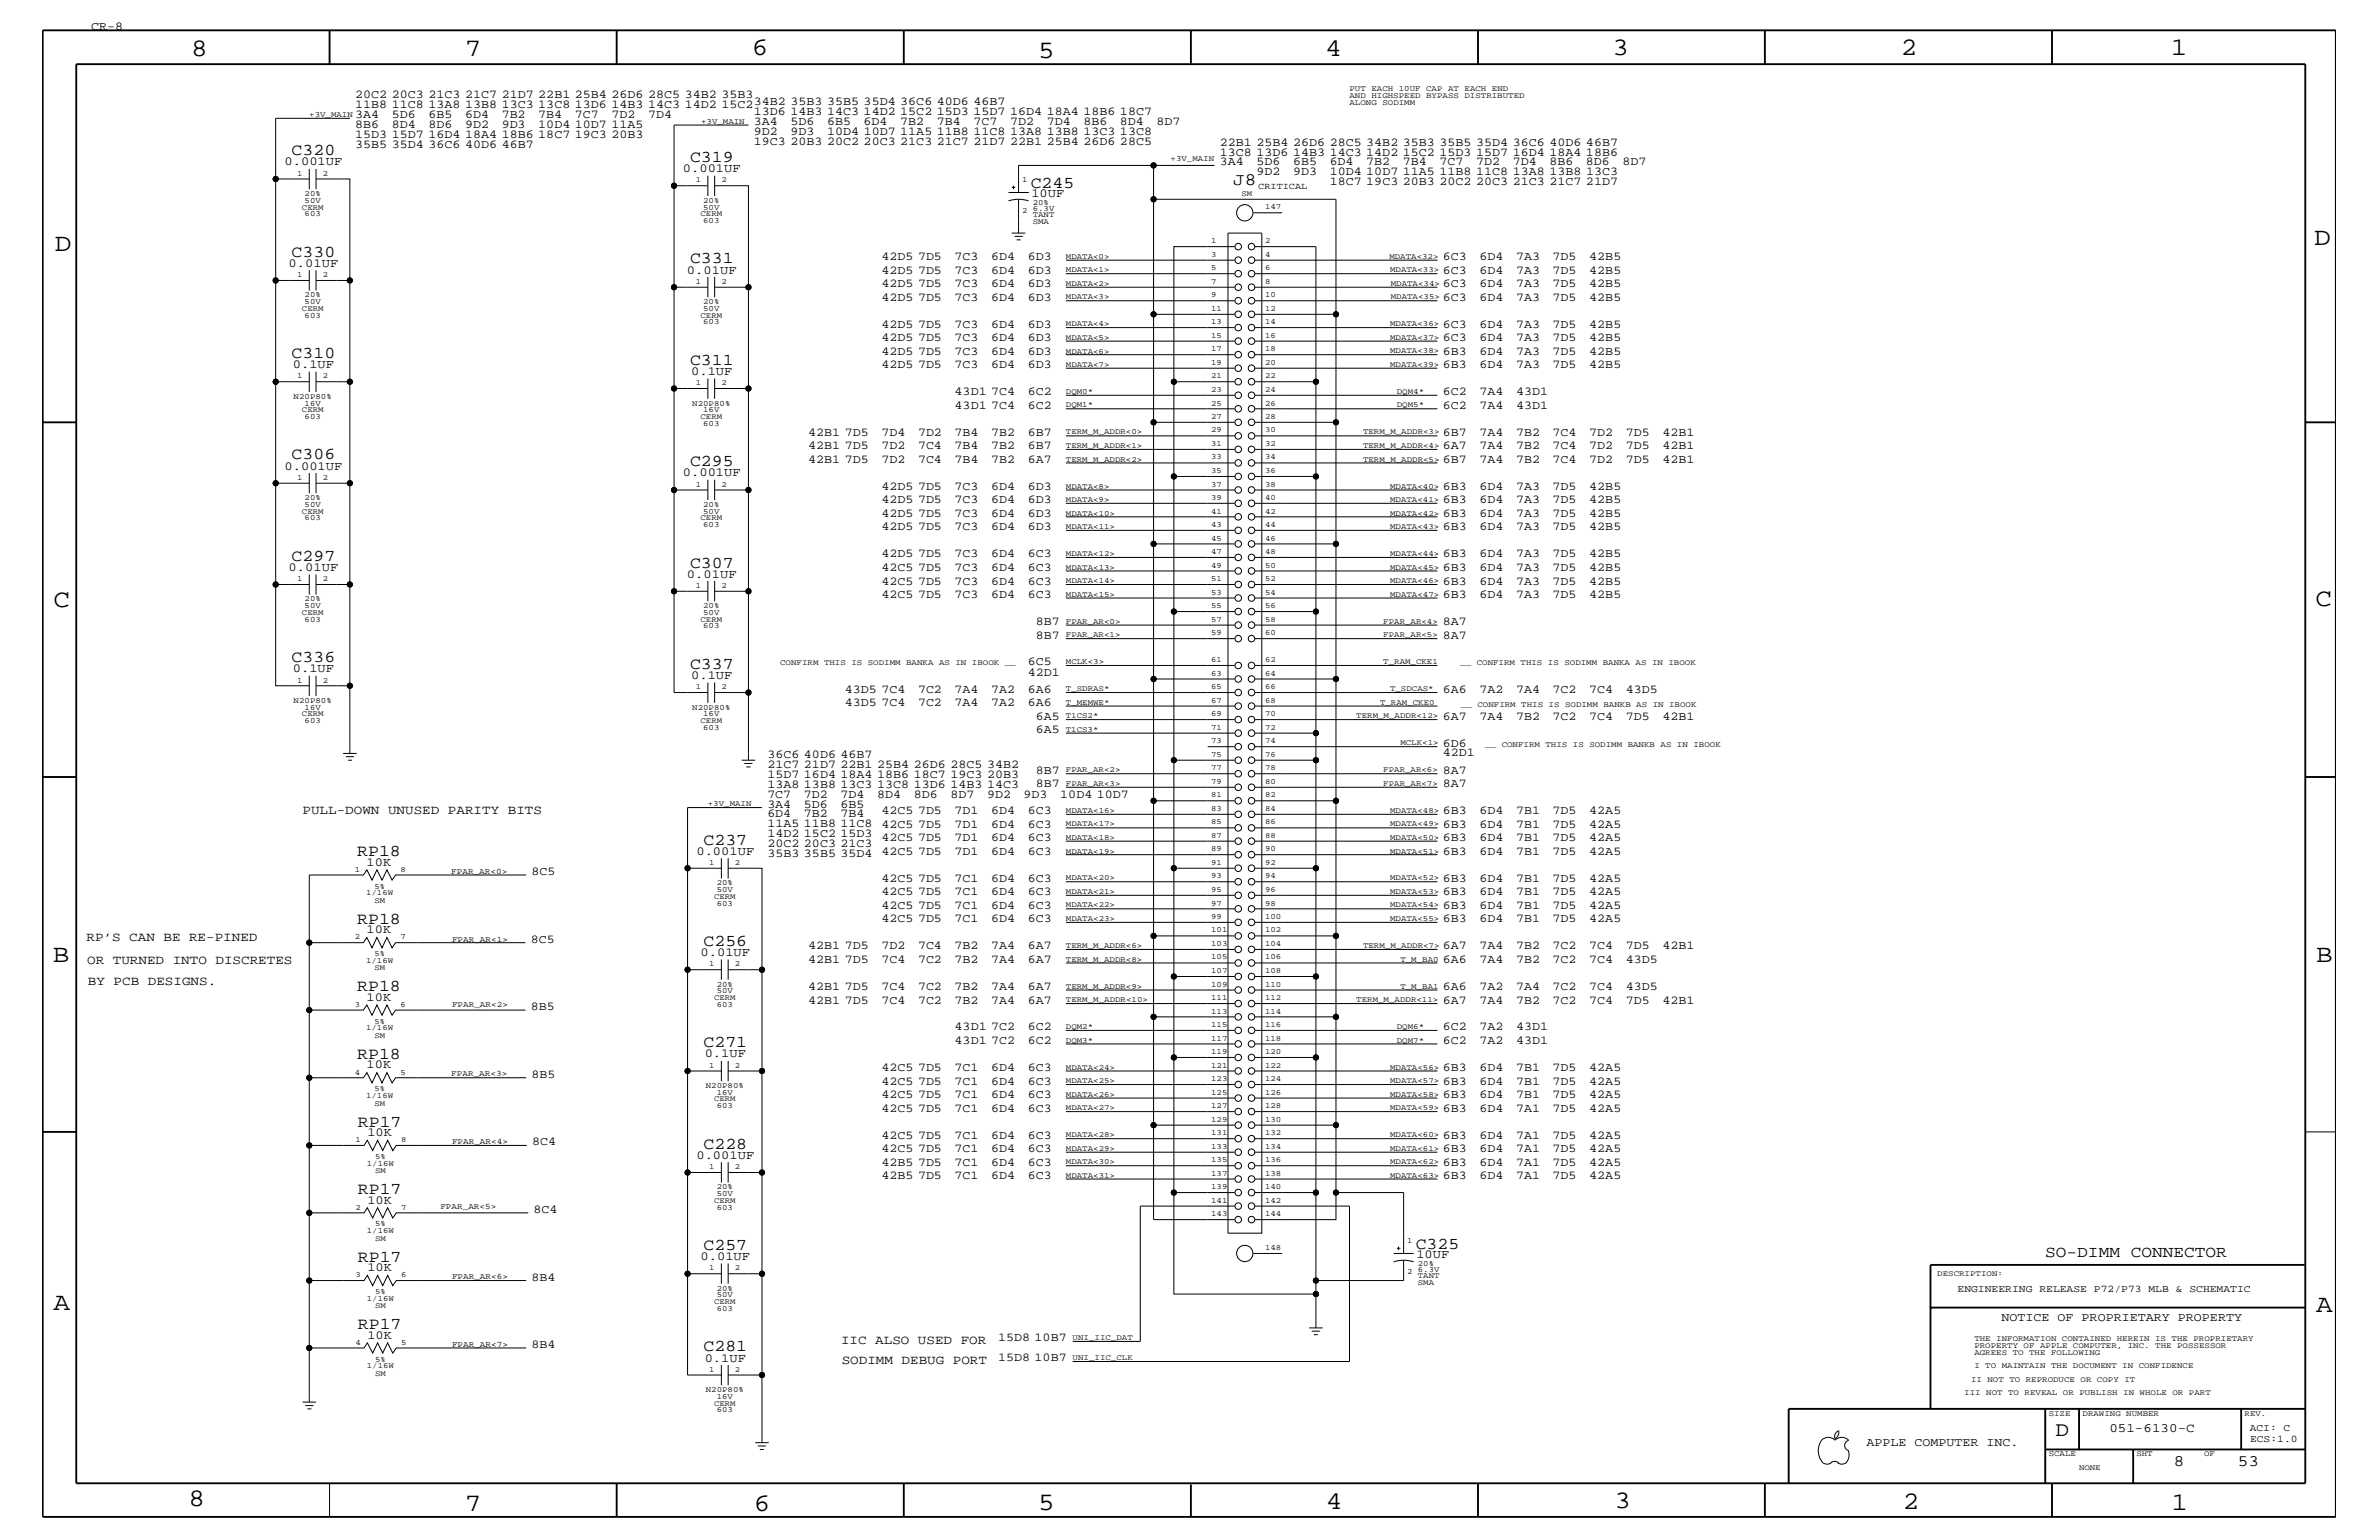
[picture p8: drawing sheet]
<svg xmlns="http://www.w3.org/2000/svg" width="432mm" height="279mm" viewBox="0 0 432 279" stroke-linecap="round" stroke-linejoin="round" font-family="sans-serif">
<defs><g id="words">
<g font-size="4.6">
<text x="34.7" y="10.2">8</text>
<text x="84.4" y="10.2">7</text>
<text x="136.4" y="10">6</text>
<text x="188.4" y="10.6">5</text>
<text x="240.5" y="10.2">4</text>
<text x="292.7" y="10">3</text>
<text x="345" y="9.9">2</text>
<text x="394" y="9.9">1</text>
<text x="9.9" y="45.6">D</text>
<text x="420" y="44.5">D</text>
<text x="9.7" y="110.2">C</text>
<text x="420.3" y="110">C</text>
<text x="9.6" y="174.6">B</text>
<text x="420.4" y="174.5">B</text>
<text x="9.7" y="237.7">A</text>
<text x="420.4" y="238.1">A</text>
<text x="34.2" y="273.3">8</text>
<text x="84.4" y="274.1">7</text>
<text x="136.8" y="274.1">6</text>
<text x="188.4" y="273.9">5</text>
<text x="240.7" y="273.8">4</text>
<text x="293" y="273.6">3</text>
<text x="345.4" y="273.8">2</text>
<text x="394.2" y="274">1</text>
</g>
<text font-size="3.8" x="373.1" y="260.5">D</text>
<text font-size="3.2" x="223.8" y="33.6">J8</text>
<g font-size="3">
<text x="52.9" y="28.2">C320</text>
<text x="125.2" y="29.4">C319</text>
<text x="187.1" y="34.1">C245</text>
<text x="52.9" y="46.6">C330</text>
<text x="125.2" y="47.8">C331</text>
<text x="52.9" y="65">C310</text>
<text x="125.2" y="66.2">C311</text>
<text x="52.9" y="83.4">C306</text>
<text x="125.2" y="84.6">C295</text>
<text x="52.9" y="101.8">C297</text>
<text x="125.2" y="103">C307</text>
<text x="52.9" y="120.1">C336</text>
<text x="125.2" y="121.4">C337</text>
<text x="64.8" y="155.3">RP18</text>
<text x="127.7" y="153.2">C237</text>
<text x="64.8" y="167.6">RP18</text>
<text x="127.7" y="171.6">C256</text>
<text x="64.8" y="179.8">RP18</text>
<text x="127.7" y="190">C271</text>
<text x="64.8" y="192.1">RP18</text>
<text x="65" y="204.4">RP17</text>
<text x="127.7" y="208.4">C228</text>
<text x="65" y="216.6">RP17</text>
<text x="127.7" y="226.8">C257</text>
<text x="257" y="226.6">C325</text>
<text x="65" y="228.9">RP17</text>
<text x="65" y="241.1">RP17</text>
<text x="127.7" y="245.2">C281</text>
</g>
<g font-size="2.9">
<text x="371.2" y="228">SO-DIMM CONNECTOR</text>
<text x="394.5" y="266">8</text>
<text x="406.2" y="266">53</text>
</g>
<g font-size="2.3">
<text x="54.9" y="147.7">PULL-DOWN UNUSED PARITY BITS</text>
<text x="15.7" y="170.8">RP’S CAN BE RE-PINED</text>
<text x="15.8" y="174.8">OR TURNED INTO DISCRETES</text>
<text x="16" y="178.7">BY PCB DESIGNS.</text>
<text x="152.7" y="243.8">IIC ALSO USED FOR</text>
<text x="152.8" y="247.4">SODIMM DEBUG PORT</text>
<text x="382.9" y="259.9">051-6130-C</text>
</g>
<g font-size="2.2">
<text x="16.6" y="5.5">CR-8</text>
<text x="64.5" y="17.9">20C2 20C3 21C3 21C7 21D7 22B1 25B4 26D6 28C5 34B2 35B3</text>
<text x="64.5" y="21.5">3A4</text>
<text x="64.5" y="23.2">8B6</text>
<text x="64.5" y="19.6">11B8 11C8 13A8 13B8 13C3 13C8 13D6 14B3 14C3 14D2 15C234B2 35B3 35B5 35D4 36C6 40D6 46B7</text>
<text x="71.1" y="21.5">5D6</text>
<text x="71.1" y="23.2">8D4</text>
<text x="77.8" y="21.5">6B5</text>
<text x="77.8" y="23.2">8D6</text>
<text x="84.4" y="21.5">6D4</text>
<text x="84.4" y="23.2">9D2</text>
<text x="91.1" y="21.5">7B2</text>
<text x="91.1" y="23.2">9D3</text>
<text x="97.7" y="21.5">7B4</text>
<text x="97.7" y="23.2">10D4 10D7 11A5</text>
<text x="104.4" y="21.5">7C7</text>
<text x="111" y="21.5">7D2</text>
<text x="117.6" y="21.5">7D4</text>
<text x="136.8" y="20.9">13D6 14B3 14C3 14D2 15C2 15D3 15D7 16D4 18A4 18B6 18C7</text>
<text x="136.8" y="22.7">3A4</text>
<text x="143.5" y="22.7">5D6</text>
<text x="150.1" y="22.7">6B5</text>
<text x="156.8" y="22.7">6D4</text>
<text x="163.4" y="22.7">7B2</text>
<text x="170.1" y="22.7">7B4</text>
<text x="176.7" y="22.7">7C7</text>
<text x="183.3" y="22.7">7D2</text>
<text x="190" y="22.7">7D4</text>
<text x="196.6" y="22.7">8B6</text>
<text x="203.3" y="22.7">8D4</text>
<text x="209.9" y="22.7">8D7</text>
<text x="64.5" y="25">15D3 15D7 16D4 18A4 18B6 18C7 19C3 20B3</text>
<text x="64.5" y="26.8">35B5 35D4 36C6 40D6 46B7</text>
<text x="136.8" y="26.2">19C3 20B3 20C2 20C3 21C3 21C7 21D7 22B1 25B4 26D6 28C5</text>
<text x="136.8" y="24.5">9D2</text>
<text x="143.5" y="24.5">9D3</text>
<text x="150.1" y="24.5">10D4 10D7 11A5 11B8 11C8 13A8 13B8 13C3 13C8</text>
<text x="221.4" y="28.2">13C8 13D6 14B3 14C3 14D2 15C2 15D3 15D7 16D4 18A4 18B6</text>
<text x="221.4" y="26.5">22B1 25B4 26D6 28C5 34B2 35B3 35B5 35D4 36C6 40D6 46B7</text>
<text x="51.6" y="30">0.001UF</text>
<text x="124" y="31.2">0.001UF</text>
<text x="187.2" y="35.8">10UF</text>
<text x="221.4" y="30">3A4</text>
<text x="228" y="30">5D6</text>
<text x="228" y="31.8">9D2</text>
<text x="234.7" y="30">6B5</text>
<text x="234.7" y="31.8">9D3</text>
<text x="241.3" y="30">6D4</text>
<text x="241.3" y="31.8">10D4 10D7 11A5 11B8 11C8 13A8 13B8 13C3</text>
<text x="241.3" y="33.6">18C7 19C3 20B3 20C2 20C3 21C3 21C7 21D7</text>
<text x="248" y="30">7B2</text>
<text x="254.6" y="30">7B4</text>
<text x="261.3" y="30">7C7</text>
<text x="267.9" y="30">7D2</text>
<text x="274.6" y="30">7D4</text>
<text x="281.2" y="30">8B6</text>
<text x="287.9" y="30">8D6</text>
<text x="294.5" y="30">8D7</text>
<text x="160" y="47.2">42D5 7D5</text>
<text x="173.3" y="47.2">7C3</text>
<text x="179.9" y="47.2">6D4</text>
<text x="186.6" y="47.2">6D3</text>
<text x="261.9" y="47.2">6C3</text>
<text x="268.5" y="47.2">6D4</text>
<text x="275.2" y="47.2">7A3</text>
<text x="281.8" y="47.2">7D5</text>
<text x="288.5" y="47.2">42B5</text>
<text x="52.4" y="48.4">0.01UF</text>
<text x="124.7" y="49.7">0.01UF</text>
<text x="160" y="49.7">42D5 7D5</text>
<text x="160" y="52.1">42D5 7D5</text>
<text x="173.3" y="49.7">7C3</text>
<text x="173.3" y="52.1">7C3</text>
<text x="179.9" y="49.7">6D4</text>
<text x="179.9" y="52.1">6D4</text>
<text x="186.6" y="49.7">6D3</text>
<text x="186.6" y="52.1">6D3</text>
<text x="261.9" y="49.7">6C3</text>
<text x="261.9" y="52.1">6C3</text>
<text x="268.5" y="49.7">6D4</text>
<text x="268.5" y="52.1">6D4</text>
<text x="275.2" y="49.7">7A3</text>
<text x="275.2" y="52.1">7A3</text>
<text x="281.8" y="49.7">7D5</text>
<text x="281.8" y="52.1">7D5</text>
<text x="288.5" y="49.7">42B5</text>
<text x="288.5" y="52.1">42B5</text>
<text x="160" y="59.4">42D5 7D5</text>
<text x="160" y="54.6">42D5 7D5</text>
<text x="173.3" y="59.4">7C3</text>
<text x="173.3" y="54.6">7C3</text>
<text x="179.9" y="59.4">6D4</text>
<text x="179.9" y="54.6">6D4</text>
<text x="186.6" y="59.4">6D3</text>
<text x="186.6" y="54.6">6D3</text>
<text x="261.9" y="59.4">6C3</text>
<text x="261.9" y="54.6">6C3</text>
<text x="268.5" y="59.4">6D4</text>
<text x="268.5" y="54.6">6D4</text>
<text x="275.2" y="59.4">7A3</text>
<text x="275.2" y="54.6">7A3</text>
<text x="281.8" y="59.4">7D5</text>
<text x="281.8" y="54.6">7D5</text>
<text x="288.5" y="59.4">42B5</text>
<text x="288.5" y="54.6">42B5</text>
<text x="160" y="61.9">42D5 7D5</text>
<text x="160" y="64.3">42D5 7D5</text>
<text x="173.3" y="61.9">7C3</text>
<text x="173.3" y="64.3">7C3</text>
<text x="179.9" y="61.9">6D4</text>
<text x="179.9" y="64.3">6D4</text>
<text x="186.6" y="61.9">6D3</text>
<text x="186.6" y="64.3">6D3</text>
<text x="261.9" y="61.9">6C3</text>
<text x="261.9" y="64.3">6B3</text>
<text x="268.5" y="61.9">6D4</text>
<text x="268.5" y="64.3">6D4</text>
<text x="275.2" y="61.9">7A3</text>
<text x="275.2" y="64.3">7A3</text>
<text x="281.8" y="61.9">7D5</text>
<text x="281.8" y="64.3">7D5</text>
<text x="288.5" y="61.9">42B5</text>
<text x="288.5" y="64.3">42B5</text>
<text x="53.1" y="66.8">0.1UF</text>
<text x="125.5" y="68">0.1UF</text>
<text x="160" y="66.8">42D5 7D5</text>
<text x="173.3" y="71.7">43D1 7C4</text>
<text x="173.3" y="66.8">7C3</text>
<text x="179.9" y="66.8">6D4</text>
<text x="186.6" y="66.8">6D3</text>
<text x="186.6" y="71.7">6C2</text>
<text x="261.9" y="66.8">6B3</text>
<text x="261.9" y="71.7">6C2</text>
<text x="268.5" y="66.8">6D4</text>
<text x="268.5" y="71.7">7A4</text>
<text x="275.2" y="66.8">7A3</text>
<text x="275.2" y="71.7">43D1</text>
<text x="281.8" y="66.8">7D5</text>
<text x="288.5" y="66.8">42B5</text>
<text x="173.3" y="74.2">43D1 7C4</text>
<text x="186.6" y="74.2">6C2</text>
<text x="261.9" y="74.2">6C2</text>
<text x="268.5" y="74.2">7A4</text>
<text x="275.2" y="74.2">43D1</text>
<text x="146.7" y="79.1">42B1 7D5</text>
<text x="146.7" y="81.5">42B1 7D5</text>
<text x="146.7" y="84">42B1 7D5</text>
<text x="160" y="79.1">7D4</text>
<text x="160" y="81.5">7D2</text>
<text x="160" y="84">7D2</text>
<text x="166.6" y="79.1">7D2</text>
<text x="166.6" y="81.5">7C4</text>
<text x="166.6" y="84">7C4</text>
<text x="173.3" y="79.1">7B4</text>
<text x="173.3" y="81.5">7B4</text>
<text x="173.3" y="84">7B4</text>
<text x="179.9" y="79.1">7B2</text>
<text x="179.9" y="81.5">7B2</text>
<text x="179.9" y="84">7B2</text>
<text x="186.6" y="79.1">6B7</text>
<text x="186.6" y="81.5">6B7</text>
<text x="186.6" y="84">6A7</text>
<text x="261.9" y="79.1">6B7</text>
<text x="261.9" y="81.5">6A7</text>
<text x="261.9" y="84">6B7</text>
<text x="268.5" y="79.1">7A4</text>
<text x="268.5" y="81.5">7A4</text>
<text x="268.5" y="84">7A4</text>
<text x="275.2" y="79.1">7B2</text>
<text x="275.2" y="81.5">7B2</text>
<text x="275.2" y="84">7B2</text>
<text x="281.8" y="79.1">7C4</text>
<text x="281.8" y="81.5">7C4</text>
<text x="281.8" y="84">7C4</text>
<text x="288.5" y="79.1">7D2</text>
<text x="288.5" y="81.5">7D2</text>
<text x="288.5" y="84">7D2</text>
<text x="295.1" y="79.1">7D5</text>
<text x="295.1" y="81.5">7D5</text>
<text x="295.1" y="84">7D5</text>
<text x="301.8" y="79.1">42B1</text>
<text x="301.8" y="81.5">42B1</text>
<text x="301.8" y="84">42B1</text>
<text x="51.6" y="85.2">0.001UF</text>
<text x="124" y="86.4">0.001UF</text>
<text x="160" y="88.9">42D5 7D5</text>
<text x="173.3" y="88.9">7C3</text>
<text x="179.9" y="88.9">6D4</text>
<text x="186.6" y="88.9">6D3</text>
<text x="261.9" y="88.9">6B3</text>
<text x="268.5" y="88.9">6D4</text>
<text x="275.2" y="88.9">7A3</text>
<text x="281.8" y="88.9">7D5</text>
<text x="288.5" y="88.9">42B5</text>
<text x="160" y="91.3">42D5 7D5</text>
<text x="160" y="93.8">42D5 7D5</text>
<text x="173.3" y="91.3">7C3</text>
<text x="173.3" y="93.8">7C3</text>
<text x="179.9" y="91.3">6D4</text>
<text x="179.9" y="93.8">6D4</text>
<text x="186.6" y="91.3">6D3</text>
<text x="186.6" y="93.8">6D3</text>
<text x="261.9" y="91.3">6B3</text>
<text x="261.9" y="93.8">6B3</text>
<text x="268.5" y="91.3">6D4</text>
<text x="268.5" y="93.8">6D4</text>
<text x="275.2" y="91.3">7A3</text>
<text x="275.2" y="93.8">7A3</text>
<text x="281.8" y="91.3">7D5</text>
<text x="281.8" y="93.8">7D5</text>
<text x="288.5" y="91.3">42B5</text>
<text x="288.5" y="93.8">42B5</text>
<text x="160" y="96.2">42D5 7D5</text>
<text x="160" y="101.1">42D5 7D5</text>
<text x="173.3" y="96.2">7C3</text>
<text x="173.3" y="101.1">7C3</text>
<text x="179.9" y="96.2">6D4</text>
<text x="179.9" y="101.1">6D4</text>
<text x="186.6" y="96.2">6D3</text>
<text x="186.6" y="101.1">6C3</text>
<text x="261.9" y="96.2">6B3</text>
<text x="261.9" y="101.1">6B3</text>
<text x="268.5" y="96.2">6D4</text>
<text x="268.5" y="101.1">6D4</text>
<text x="275.2" y="96.2">7A3</text>
<text x="275.2" y="101.1">7A3</text>
<text x="281.8" y="96.2">7D5</text>
<text x="281.8" y="101.1">7D5</text>
<text x="288.5" y="96.2">42B5</text>
<text x="288.5" y="101.1">42B5</text>
<text x="52.4" y="103.6">0.01UF</text>
<text x="124.7" y="104.8">0.01UF</text>
<text x="160" y="106">42C5 7D5</text>
<text x="160" y="103.6">42C5 7D5</text>
<text x="173.3" y="106">7C3</text>
<text x="173.3" y="103.6">7C3</text>
<text x="179.9" y="106">6D4</text>
<text x="179.9" y="103.6">6D4</text>
<text x="186.6" y="106">6C3</text>
<text x="186.6" y="103.6">6C3</text>
<text x="261.9" y="103.6">6B3</text>
<text x="261.9" y="106">6B3</text>
<text x="268.5" y="103.6">6D4</text>
<text x="268.5" y="106">6D4</text>
<text x="275.2" y="103.6">7A3</text>
<text x="275.2" y="106">7A3</text>
<text x="281.8" y="103.6">7D5</text>
<text x="281.8" y="106">7D5</text>
<text x="288.5" y="103.6">42B5</text>
<text x="288.5" y="106">42B5</text>
<text x="160" y="108.5">42C5 7D5</text>
<text x="173.3" y="108.5">7C3</text>
<text x="179.9" y="108.5">6D4</text>
<text x="186.6" y="108.5">6C3</text>
<text x="188" y="113.4">8B7</text>
<text x="261.9" y="108.5">6B3</text>
<text x="261.9" y="113.4">8A7</text>
<text x="268.5" y="108.5">6D4</text>
<text x="275.2" y="108.5">7A3</text>
<text x="281.8" y="108.5">7D5</text>
<text x="288.5" y="108.5">42B5</text>
<text x="188" y="115.9">8B7</text>
<text x="261.9" y="115.9">8A7</text>
<text x="53.1" y="122">0.1UF</text>
<text x="125.5" y="123.2">0.1UF</text>
<text x="153.3" y="125.6">43D5 7C4</text>
<text x="166.6" y="125.6">7C2</text>
<text x="173.3" y="125.6">7A4</text>
<text x="179.9" y="125.6">7A2</text>
<text x="186.6" y="120.7">6C5</text>
<text x="186.6" y="122.6">42D1</text>
<text x="186.6" y="125.6">6A6</text>
<text x="261.9" y="125.6">6A6</text>
<text x="268.5" y="125.6">7A2</text>
<text x="275.2" y="125.6">7A4</text>
<text x="281.8" y="125.6">7C2</text>
<text x="288.5" y="125.6">7C4</text>
<text x="295.1" y="125.6">43D5</text>
<text x="153.3" y="128.1">43D5 7C4</text>
<text x="166.6" y="128.1">7C2</text>
<text x="173.3" y="128.1">7A4</text>
<text x="179.9" y="128.1">7A2</text>
<text x="186.6" y="128.1">6A6</text>
<text x="188" y="130.6">6A5</text>
<text x="261.9" y="130.6">6A7</text>
<text x="268.5" y="130.6">7A4</text>
<text x="275.2" y="130.6">7B2</text>
<text x="281.8" y="130.6">7C2</text>
<text x="288.5" y="130.6">7C4</text>
<text x="295.1" y="130.6">7D5</text>
<text x="301.8" y="130.6">42B1</text>
<text x="139.3" y="137.5">36C6 40D6 46B7</text>
<text x="188" y="133">6A5</text>
<text x="261.9" y="135.5">6D6</text>
<text x="261.9" y="137.2">42D1</text>
<text x="139.3" y="142.9">13A8 13B8 13C3 13C8 13D6 14B3 14C3</text>
<text x="139.3" y="141.1">15D7 16D4 18A4 18B6 18C7 19C3 20B3</text>
<text x="139.3" y="139.4">21C7 21D7 22B1 25B4 26D6 28C5 34B2</text>
<text x="188" y="140.4">8B7</text>
<text x="188" y="142.8">8B7</text>
<text x="261.9" y="140.4">8A7</text>
<text x="261.9" y="142.8">8A7</text>
<text x="139.3" y="146.5">3A4</text>
<text x="139.3" y="148.3">6D4</text>
<text x="139.3" y="144.7">7C7</text>
<text x="145.9" y="146.5">5D6</text>
<text x="145.9" y="148.3">7B2</text>
<text x="145.9" y="144.7">7D2</text>
<text x="152.6" y="146.5">6B5</text>
<text x="152.6" y="148.3">7B4</text>
<text x="152.6" y="144.7">7D4</text>
<text x="159.2" y="144.7">8D4</text>
<text x="160" y="147.7">42C5 7D5</text>
<text x="165.9" y="144.7">8D6</text>
<text x="172.5" y="144.7">8D7</text>
<text x="173.3" y="147.7">7D1</text>
<text x="179.2" y="144.7">9D2</text>
<text x="179.9" y="147.7">6D4</text>
<text x="185.8" y="144.7">9D3</text>
<text x="186.6" y="147.7">6C3</text>
<text x="192.4" y="144.7">10D4 10D7</text>
<text x="261.9" y="147.7">6B3</text>
<text x="268.5" y="147.7">6D4</text>
<text x="275.2" y="147.7">7B1</text>
<text x="281.8" y="147.7">7D5</text>
<text x="288.5" y="147.7">42A5</text>
<text x="126.4" y="155.1">0.001UF</text>
<text x="139.3" y="150.1">11A5 11B8 11C8</text>
<text x="139.3" y="151.8">14D2 15C2 15D3</text>
<text x="139.3" y="153.7">20C2 20C3 21C3</text>
<text x="139.3" y="155.4">35B3 35B5 35D4</text>
<text x="160" y="150.2">42C5 7D5</text>
<text x="160" y="152.6">42C5 7D5</text>
<text x="160" y="155.1">42C5 7D5</text>
<text x="173.3" y="150.2">7D1</text>
<text x="173.3" y="152.6">7D1</text>
<text x="173.3" y="155.1">7D1</text>
<text x="179.9" y="150.2">6D4</text>
<text x="179.9" y="152.6">6D4</text>
<text x="179.9" y="155.1">6D4</text>
<text x="186.6" y="150.2">6C3</text>
<text x="186.6" y="152.6">6C3</text>
<text x="186.6" y="155.1">6C3</text>
<text x="261.9" y="150.2">6B3</text>
<text x="261.9" y="152.6">6B3</text>
<text x="261.9" y="155.1">6B3</text>
<text x="268.5" y="150.2">6D4</text>
<text x="268.5" y="152.6">6D4</text>
<text x="268.5" y="155.1">6D4</text>
<text x="275.2" y="150.2">7B1</text>
<text x="275.2" y="152.6">7B1</text>
<text x="275.2" y="155.1">7B1</text>
<text x="281.8" y="150.2">7D5</text>
<text x="281.8" y="152.6">7D5</text>
<text x="281.8" y="155.1">7D5</text>
<text x="288.5" y="150.2">42A5</text>
<text x="288.5" y="152.6">42A5</text>
<text x="288.5" y="155.1">42A5</text>
<text x="66.5" y="157.1">10K</text>
<text x="96.5" y="158.7">8C5</text>
<text x="160" y="160">42C5 7D5</text>
<text x="173.3" y="160">7C1</text>
<text x="179.9" y="160">6D4</text>
<text x="186.6" y="160">6C3</text>
<text x="261.9" y="160">6B3</text>
<text x="268.5" y="160">6D4</text>
<text x="275.2" y="160">7B1</text>
<text x="281.8" y="160">7D5</text>
<text x="288.5" y="160">42A5</text>
<text x="160" y="162.4">42C5 7D5</text>
<text x="160" y="164.9">42C5 7D5</text>
<text x="160" y="167.3">42C5 7D5</text>
<text x="173.3" y="162.4">7C1</text>
<text x="173.3" y="164.9">7C1</text>
<text x="173.3" y="167.3">7C1</text>
<text x="179.9" y="162.4">6D4</text>
<text x="179.9" y="164.9">6D4</text>
<text x="179.9" y="167.3">6D4</text>
<text x="186.6" y="162.4">6C3</text>
<text x="186.6" y="164.9">6C3</text>
<text x="186.6" y="167.3">6C3</text>
<text x="261.9" y="162.4">6B3</text>
<text x="261.9" y="164.9">6B3</text>
<text x="261.9" y="167.3">6B3</text>
<text x="268.5" y="162.4">6D4</text>
<text x="268.5" y="164.9">6D4</text>
<text x="268.5" y="167.3">6D4</text>
<text x="275.2" y="162.4">7B1</text>
<text x="275.2" y="164.9">7B1</text>
<text x="275.2" y="167.3">7B1</text>
<text x="281.8" y="162.4">7D5</text>
<text x="281.8" y="164.9">7D5</text>
<text x="281.8" y="167.3">7D5</text>
<text x="288.5" y="162.4">42A5</text>
<text x="288.5" y="164.9">42A5</text>
<text x="288.5" y="167.3">42A5</text>
<text x="66.5" y="169.3">10K</text>
<text x="96.4" y="171">8C5</text>
<text x="127.1" y="173.5">0.01UF</text>
<text x="146.7" y="172.3">42B1 7D5</text>
<text x="160" y="172.3">7D2</text>
<text x="166.6" y="172.3">7C4</text>
<text x="173.3" y="172.3">7B2</text>
<text x="179.9" y="172.3">7A4</text>
<text x="186.6" y="172.3">6A7</text>
<text x="261.9" y="172.3">6A7</text>
<text x="268.5" y="172.3">7A4</text>
<text x="275.2" y="172.3">7B2</text>
<text x="281.8" y="172.3">7C2</text>
<text x="288.5" y="172.3">7C4</text>
<text x="295.1" y="172.3">7D5</text>
<text x="301.8" y="172.3">42B1</text>
<text x="146.7" y="174.7">42B1 7D5</text>
<text x="146.7" y="179.6">42B1 7D5</text>
<text x="160" y="174.7">7C4</text>
<text x="160" y="179.6">7C4</text>
<text x="166.6" y="174.7">7C2</text>
<text x="166.6" y="179.6">7C2</text>
<text x="173.3" y="174.7">7B2</text>
<text x="173.3" y="179.6">7B2</text>
<text x="179.9" y="174.7">7A4</text>
<text x="179.9" y="179.6">7A4</text>
<text x="186.6" y="174.7">6A7</text>
<text x="186.6" y="179.6">6A7</text>
<text x="261.9" y="174.7">6A6</text>
<text x="261.9" y="179.6">6A6</text>
<text x="268.5" y="174.7">7A4</text>
<text x="268.5" y="179.6">7A2</text>
<text x="275.2" y="174.7">7B2</text>
<text x="275.2" y="179.6">7A4</text>
<text x="281.8" y="174.7">7C2</text>
<text x="281.8" y="179.6">7C2</text>
<text x="288.5" y="174.7">7C4</text>
<text x="288.5" y="179.6">7C4</text>
<text x="295.1" y="174.7">43D5</text>
<text x="295.1" y="179.6">43D5</text>
<text x="66.5" y="181.6">10K</text>
<text x="96.4" y="183.3">8B5</text>
<text x="146.7" y="182.1">42B1 7D5</text>
<text x="160" y="182.1">7C4</text>
<text x="166.6" y="182.1">7C2</text>
<text x="173.3" y="182.1">7B2</text>
<text x="179.9" y="182.1">7A4</text>
<text x="186.6" y="182.1">6A7</text>
<text x="261.9" y="182.1">6A7</text>
<text x="268.5" y="182.1">7A4</text>
<text x="275.2" y="182.1">7B2</text>
<text x="281.8" y="182.1">7C2</text>
<text x="288.5" y="182.1">7C4</text>
<text x="295.1" y="182.1">7D5</text>
<text x="301.8" y="182.1">42B1</text>
<text x="127.9" y="191.9">0.1UF</text>
<text x="173.3" y="186.9">43D1 7C2</text>
<text x="173.3" y="189.4">43D1 7C2</text>
<text x="186.6" y="186.9">6C2</text>
<text x="186.6" y="189.4">6C2</text>
<text x="261.9" y="186.9">6C2</text>
<text x="261.9" y="189.4">6C2</text>
<text x="268.5" y="186.9">7A2</text>
<text x="268.5" y="189.4">7A2</text>
<text x="275.2" y="186.9">43D1</text>
<text x="275.2" y="189.4">43D1</text>
<text x="66.5" y="193.8">10K</text>
<text x="96.5" y="195.5">8B5</text>
<text x="160" y="196.8">42C5 7D5</text>
<text x="160" y="194.3">42C5 7D5</text>
<text x="173.3" y="196.8">7C1</text>
<text x="173.3" y="194.3">7C1</text>
<text x="179.9" y="196.8">6D4</text>
<text x="179.9" y="194.3">6D4</text>
<text x="186.6" y="196.8">6C3</text>
<text x="186.6" y="194.3">6C3</text>
<text x="261.9" y="194.3">6B3</text>
<text x="261.9" y="196.8">6B3</text>
<text x="268.5" y="194.3">6D4</text>
<text x="268.5" y="196.8">6D4</text>
<text x="275.2" y="194.3">7B1</text>
<text x="275.2" y="196.8">7B1</text>
<text x="281.8" y="194.3">7D5</text>
<text x="281.8" y="196.8">7D5</text>
<text x="288.5" y="194.3">42A5</text>
<text x="288.5" y="196.8">42A5</text>
<text x="160" y="199.2">42C5 7D5</text>
<text x="160" y="201.7">42C5 7D5</text>
<text x="173.3" y="199.2">7C1</text>
<text x="173.3" y="201.7">7C1</text>
<text x="179.9" y="199.2">6D4</text>
<text x="179.9" y="201.7">6D4</text>
<text x="186.6" y="199.2">6C3</text>
<text x="186.6" y="201.7">6C3</text>
<text x="261.9" y="199.2">6B3</text>
<text x="261.9" y="201.7">6B3</text>
<text x="268.5" y="199.2">6D4</text>
<text x="268.5" y="201.7">6D4</text>
<text x="275.2" y="199.2">7B1</text>
<text x="275.2" y="201.7">7A1</text>
<text x="281.8" y="199.2">7D5</text>
<text x="281.8" y="201.7">7D5</text>
<text x="288.5" y="199.2">42A5</text>
<text x="288.5" y="201.7">42A5</text>
<text x="66.7" y="206.1">10K</text>
<text x="96.6" y="207.8">8C4</text>
<text x="160" y="206.6">42C5 7D5</text>
<text x="160" y="209">42C5 7D5</text>
<text x="173.3" y="206.6">7C1</text>
<text x="173.3" y="209">7C1</text>
<text x="179.9" y="206.6">6D4</text>
<text x="179.9" y="209">6D4</text>
<text x="186.6" y="206.6">6C3</text>
<text x="186.6" y="209">6C3</text>
<text x="261.9" y="206.6">6B3</text>
<text x="261.9" y="209">6B3</text>
<text x="268.5" y="206.6">6D4</text>
<text x="268.5" y="209">6D4</text>
<text x="275.2" y="206.6">7A1</text>
<text x="275.2" y="209">7A1</text>
<text x="281.8" y="206.6">7D5</text>
<text x="281.8" y="209">7D5</text>
<text x="288.5" y="206.6">42A5</text>
<text x="288.5" y="209">42A5</text>
<text x="126.4" y="210.3">0.001UF</text>
<text x="160" y="211.5">42B5 7D5</text>
<text x="160" y="213.9">42B5 7D5</text>
<text x="173.3" y="211.5">7C1</text>
<text x="173.3" y="213.9">7C1</text>
<text x="179.9" y="211.5">6D4</text>
<text x="179.9" y="213.9">6D4</text>
<text x="186.6" y="211.5">6C3</text>
<text x="186.6" y="213.9">6C3</text>
<text x="261.9" y="211.5">6B3</text>
<text x="261.9" y="213.9">6B3</text>
<text x="268.5" y="211.5">6D4</text>
<text x="268.5" y="213.9">6D4</text>
<text x="275.2" y="211.5">7A1</text>
<text x="275.2" y="213.9">7A1</text>
<text x="281.8" y="211.5">7D5</text>
<text x="281.8" y="213.9">7D5</text>
<text x="288.5" y="211.5">42A5</text>
<text x="288.5" y="213.9">42A5</text>
<text x="66.7" y="218.4">10K</text>
<text x="96.9" y="220">8C4</text>
<text x="66.7" y="230.6">10K</text>
<text x="96.5" y="232.3">8B4</text>
<text x="127.1" y="228.6">0.01UF</text>
<text x="257.1" y="228.3">10UF</text>
<text x="363.3" y="239.7">NOTICE OF PROPRIETARY PROPERTY</text>
<text x="66.7" y="242.9">10K</text>
<text x="96.5" y="244.6">8B4</text>
<text x="181.1" y="243.4">15D8 10B7</text>
<text x="127.9" y="247">0.1UF</text>
<text x="181.1" y="247">15D8 10B7</text>
<text x="338.8" y="262.3">APPLE COMPUTER INC.</text>
</g>
<g font-size="1.9">
<text x="355.3" y="234.4">ENGINEERING RELEASE P72/P73 MLB &amp; SCHEMATIC</text>
<text x="408.3" y="259.5">ACI: C</text>
<text x="408.4" y="261.6">ECS:1.0</text>
</g>
<text font-size="1.7" x="228.4" y="34.3">CRITICAL</text>
<g font-size="1.5">
<text x="244.9" y="16.6">PUT EACH 10UF CAP AT EACH END</text>
<text x="244.9" y="17.8">AND HIGHSPEED BYPASS DISTRIBUTED</text>
<text x="56.1" y="21.2">+3V_MAIN</text>
<text x="127.3" y="22.4">+3V_MAIN</text>
<text x="244.9" y="19">ALONG SODIMM</text>
<text x="212.5" y="29.2">+3V_MAIN</text>
<text x="53.9" y="31.9">1</text>
<text x="55.3" y="35.6">20%</text>
<text x="58.6" y="31.9">2</text>
<text x="126.3" y="33.1">1</text>
<text x="130.9" y="33.1">2</text>
<text x="185.5" y="33.1">1</text>
<text x="225.3" y="35.6">SM</text>
<text x="54.8" y="38">CERM</text>
<text x="55.3" y="39.2">603</text>
<text x="55.3" y="36.8">50V</text>
<text x="127.1" y="39.2">CERM</text>
<text x="127.6" y="40.5">603</text>
<text x="127.6" y="38">50V</text>
<text x="127.6" y="36.8">20%</text>
<text x="185.5" y="38.6">2</text>
<text x="187.5" y="40.7">SMA</text>
<text x="187.5" y="39.5">TANT</text>
<text x="187.5" y="38.4">6.3V</text>
<text x="187.5" y="37.1">20%</text>
<text x="229.6" y="38">147</text>
<text x="193.5" y="46.9">MDATA&lt;0&gt;</text>
<text x="219.8" y="44.1">1</text>
<text x="219.8" y="46.6">3</text>
<text x="229.6" y="46.6">4</text>
<text x="229.6" y="44.1">2</text>
<text x="252.2" y="46.9">MDATA&lt;32&gt;</text>
<text x="53.9" y="50.3">1</text>
<text x="55.3" y="53.9">20%</text>
<text x="58.6" y="50.3">2</text>
<text x="126.3" y="51.5">1</text>
<text x="130.9" y="51.5">2</text>
<text x="193.5" y="49.4">MDATA&lt;1&gt;</text>
<text x="193.5" y="51.9">MDATA&lt;2&gt;</text>
<text x="219.8" y="49">5</text>
<text x="219.8" y="51.5">7</text>
<text x="219.8" y="53.9">9</text>
<text x="229.6" y="53.9">10</text>
<text x="229.6" y="51.5">8</text>
<text x="229.6" y="49">6</text>
<text x="252.3" y="49.4">MDATA&lt;33&gt;</text>
<text x="252.4" y="51.9">MDATA&lt;34&gt;</text>
<text x="54.8" y="56.4">CERM</text>
<text x="55.3" y="57.6">603</text>
<text x="55.3" y="55.2">50V</text>
<text x="127.1" y="57.6">CERM</text>
<text x="127.6" y="58.8">603</text>
<text x="127.6" y="56.4">50V</text>
<text x="127.6" y="55.2">20%</text>
<text x="193.5" y="59.2">MDATA&lt;4&gt;</text>
<text x="193.5" y="54.3">MDATA&lt;3&gt;</text>
<text x="219.8" y="58.8">13</text>
<text x="219.8" y="56.4">11</text>
<text x="229.6" y="58.8">14</text>
<text x="229.6" y="56.4">12</text>
<text x="252.3" y="59.2">MDATA&lt;36&gt;</text>
<text x="252.4" y="54.3">MDATA&lt;35&gt;</text>
<text x="193.5" y="61.7">MDATA&lt;5&gt;</text>
<text x="193.5" y="64.1">MDATA&lt;6&gt;</text>
<text x="219.8" y="63.8">17</text>
<text x="219.8" y="61.3">15</text>
<text x="229.6" y="63.8">18</text>
<text x="229.6" y="61.3">16</text>
<text x="252.3" y="61.7">MDATA&lt;37&gt;</text>
<text x="252.3" y="64.1">MDATA&lt;38&gt;</text>
<text x="53.9" y="68.7">1</text>
<text x="58.6" y="68.7">2</text>
<text x="126.3" y="69.9">1</text>
<text x="130.9" y="69.9">2</text>
<text x="193.5" y="66.5">MDATA&lt;7&gt;</text>
<text x="193.5" y="71.5">DQM0*</text>
<text x="219.8" y="71.1">23</text>
<text x="219.8" y="68.7">21</text>
<text x="219.8" y="66.2">19</text>
<text x="229.6" y="71.1">24</text>
<text x="229.6" y="68.7">22</text>
<text x="229.6" y="66.2">20</text>
<text x="252.3" y="66.5">MDATA&lt;39&gt;</text>
<text x="253.5" y="71.5">DQM4*</text>
<text x="53.3" y="72.3">N20P80%</text>
<text x="54.8" y="74.8">CERM</text>
<text x="55.3" y="76">603</text>
<text x="55.3" y="73.6">16V</text>
<text x="125.6" y="73.6">N20P80%</text>
<text x="127.1" y="76">CERM</text>
<text x="127.6" y="77.2">603</text>
<text x="127.6" y="74.8">16V</text>
<text x="193.5" y="73.9">DQM1*</text>
<text x="219.8" y="76">27</text>
<text x="219.8" y="73.6">25</text>
<text x="229.6" y="76">28</text>
<text x="229.6" y="73.6">26</text>
<text x="253.5" y="73.9">DQM5*</text>
<text x="193.5" y="78.8">TERM_M_ADDR&lt;0&gt;</text>
<text x="193.5" y="81.3">TERM_M_ADDR&lt;1&gt;</text>
<text x="193.5" y="83.7">TERM_M_ADDR&lt;2&gt;</text>
<text x="219.8" y="83.4">33</text>
<text x="219.8" y="80.9">31</text>
<text x="219.8" y="78.4">29</text>
<text x="229.6" y="78.4">30</text>
<text x="229.6" y="83.4">34</text>
<text x="229.6" y="80.9">32</text>
<text x="247.4" y="78.8">TERM_M_ADDR&lt;3&gt;</text>
<text x="247.4" y="81.3">TERM_M_ADDR&lt;4&gt;</text>
<text x="247.4" y="83.7">TERM_M_ADDR&lt;5&gt;</text>
<text x="53.9" y="87">1</text>
<text x="58.6" y="87">2</text>
<text x="126.3" y="88.3">1</text>
<text x="130.9" y="88.3">2</text>
<text x="193.5" y="88.6">MDATA&lt;8&gt;</text>
<text x="219.8" y="88.3">37</text>
<text x="219.8" y="85.8">35</text>
<text x="229.6" y="88.3">38</text>
<text x="229.6" y="85.8">36</text>
<text x="252.3" y="88.6">MDATA&lt;40&gt;</text>
<text x="54.8" y="93.2">CERM</text>
<text x="55.3" y="94.4">603</text>
<text x="55.3" y="91.9">50V</text>
<text x="55.3" y="90.7">20%</text>
<text x="127.1" y="94.4">CERM</text>
<text x="127.6" y="95.6">603</text>
<text x="127.6" y="93.2">50V</text>
<text x="127.6" y="91.9">20%</text>
<text x="193.5" y="91.1">MDATA&lt;9&gt;</text>
<text x="193.5" y="93.6">MDATA&lt;10&gt;</text>
<text x="193.5" y="96">MDATA&lt;11&gt;</text>
<text x="219.8" y="95.6">43</text>
<text x="219.8" y="93.2">41</text>
<text x="219.8" y="90.7">39</text>
<text x="229.6" y="95.6">44</text>
<text x="229.6" y="93.2">42</text>
<text x="229.6" y="90.7">40</text>
<text x="252.3" y="91.1">MDATA&lt;41&gt;</text>
<text x="252.3" y="93.6">MDATA&lt;42&gt;</text>
<text x="252.3" y="96">MDATA&lt;43&gt;</text>
<text x="193.5" y="100.9">MDATA&lt;12&gt;</text>
<text x="219.8" y="100.5">47</text>
<text x="219.8" y="98.1">45</text>
<text x="229.6" y="100.5">48</text>
<text x="229.6" y="98.1">46</text>
<text x="252.3" y="100.9">MDATA&lt;44&gt;</text>
<text x="53.9" y="105.4">1</text>
<text x="58.6" y="105.4">2</text>
<text x="126.3" y="106.6">1</text>
<text x="130.9" y="106.6">2</text>
<text x="193.5" y="105.8">MDATA&lt;14&gt;</text>
<text x="193.5" y="103.3">MDATA&lt;13&gt;</text>
<text x="219.8" y="103">49</text>
<text x="219.8" y="107.9">53</text>
<text x="219.8" y="105.4">51</text>
<text x="229.6" y="103">50</text>
<text x="229.6" y="107.9">54</text>
<text x="229.6" y="105.4">52</text>
<text x="252.3" y="103.3">MDATA&lt;45&gt;</text>
<text x="252.3" y="105.8">MDATA&lt;46&gt;</text>
<text x="54.8" y="111.5">CERM</text>
<text x="55.3" y="112.8">603</text>
<text x="55.3" y="110.3">50V</text>
<text x="55.3" y="109.1">20%</text>
<text x="127.1" y="112.8">CERM</text>
<text x="127.6" y="111.5">50V</text>
<text x="127.6" y="110.3">20%</text>
<text x="193.5" y="108.2">MDATA&lt;15&gt;</text>
<text x="193.5" y="113.2">FPAR_AR&lt;0&gt;</text>
<text x="219.8" y="112.8">57</text>
<text x="219.8" y="110.3">55</text>
<text x="229.6" y="112.8">58</text>
<text x="229.6" y="110.3">56</text>
<text x="251.1" y="113.2">FPAR_AR&lt;4&gt;</text>
<text x="252.3" y="108.2">MDATA&lt;47&gt;</text>
<text x="127.6" y="114">603</text>
<text x="193.5" y="115.6">FPAR_AR&lt;1&gt;</text>
<text x="219.8" y="115.2">59</text>
<text x="229.6" y="115.2">60</text>
<text x="251.1" y="115.6">FPAR_AR&lt;5&gt;</text>
<text x="53.9" y="123.8">1</text>
<text x="58.6" y="123.8">2</text>
<text x="126.3" y="125.1">1</text>
<text x="130.9" y="125.1">2</text>
<text x="141.6" y="120.7">CONFIRM THIS IS SODIMM BANKA AS IN IBOOK __</text>
<text x="193.5" y="120.5">MCLK&lt;3&gt;</text>
<text x="193.5" y="125.4">T_SDRAS*</text>
<text x="219.8" y="125.1">65</text>
<text x="219.8" y="122.6">63</text>
<text x="219.8" y="120.1">61</text>
<text x="229.6" y="125.1">66</text>
<text x="229.6" y="122.6">64</text>
<text x="229.6" y="120.1">62</text>
<text x="251.1" y="120.5">T_RAM_CKE1</text>
<text x="252.3" y="125.4">T_SDCAS*</text>
<text x="265" y="120.7">__ CONFIRM THIS IS SODIMM BANKA AS IN IBOOK</text>
<text x="53.3" y="127.5">N20P80%</text>
<text x="54.8" y="130">CERM</text>
<text x="55.3" y="131.2">603</text>
<text x="55.3" y="128.7">16V</text>
<text x="125.6" y="128.7">N20P80%</text>
<text x="127.1" y="131.2">CERM</text>
<text x="127.6" y="130">16V</text>
<text x="193.5" y="127.8">T_MEMWE*</text>
<text x="193.5" y="130.3">T1CS2*</text>
<text x="219.8" y="130">69</text>
<text x="219.8" y="127.5">67</text>
<text x="229.6" y="130">70</text>
<text x="229.6" y="127.5">68</text>
<text x="246.2" y="130.3">TERM_M_ADDR&lt;12&gt;</text>
<text x="250.5" y="127.8">T_RAM_CKE0</text>
<text x="265.2" y="128.2">__ CONFIRM THIS IS SODIMM BANKB AS IN IBOOK</text>
<text x="127.6" y="132.4">603</text>
<text x="193.5" y="132.8">T1CS3*</text>
<text x="219.8" y="137.3">75</text>
<text x="219.8" y="132.4">71</text>
<text x="219.8" y="134.9">73</text>
<text x="229.6" y="137.3">76</text>
<text x="229.6" y="134.9">74</text>
<text x="229.6" y="132.4">72</text>
<text x="254.2" y="135.2">MCLK&lt;1&gt;</text>
<text x="269.6" y="135.6">__ CONFIRM THIS IS SODIMM BANKB AS IN IBOOK</text>
<text x="193.5" y="140.1">FPAR_AR&lt;2&gt;</text>
<text x="193.5" y="142.6">FPAR_AR&lt;3&gt;</text>
<text x="219.8" y="142.2">79</text>
<text x="219.8" y="139.7">77</text>
<text x="229.6" y="142.2">80</text>
<text x="229.6" y="139.7">78</text>
<text x="251.1" y="140.1">FPAR_AR&lt;6&gt;</text>
<text x="251.1" y="142.6">FPAR_AR&lt;7&gt;</text>
<text x="128.5" y="146.3">+3V_MAIN</text>
<text x="193.5" y="147.5">MDATA&lt;16&gt;</text>
<text x="193.5" y="149.9">MDATA&lt;17&gt;</text>
<text x="219.8" y="149.6">85</text>
<text x="219.8" y="147.1">83</text>
<text x="219.8" y="144.7">81</text>
<text x="229.6" y="149.6">86</text>
<text x="229.6" y="147.1">84</text>
<text x="229.6" y="144.7">82</text>
<text x="252.3" y="147.5">MDATA&lt;48&gt;</text>
<text x="252.3" y="149.9">MDATA&lt;49&gt;</text>
<text x="193.5" y="152.4">MDATA&lt;18&gt;</text>
<text x="193.5" y="154.9">MDATA&lt;19&gt;</text>
<text x="219.8" y="154.5">89</text>
<text x="219.8" y="152">87</text>
<text x="229.6" y="154.5">90</text>
<text x="229.6" y="152">88</text>
<text x="252.3" y="152.4">MDATA&lt;50&gt;</text>
<text x="252.3" y="154.9">MDATA&lt;51&gt;</text>
<text x="64.4" y="158.2">1</text>
<text x="67.9" y="161.2">5%</text>
<text x="72.7" y="158.2">8</text>
<text x="81.9" y="158.5">FPAR_AR&lt;0&gt;</text>
<text x="128.7" y="156.9">1</text>
<text x="130.1" y="161.8">50V</text>
<text x="130.1" y="160.6">20%</text>
<text x="133.4" y="156.9">2</text>
<text x="193.5" y="159.7">MDATA&lt;20&gt;</text>
<text x="219.8" y="161.8">95</text>
<text x="219.8" y="159.4">93</text>
<text x="219.8" y="156.9">91</text>
<text x="229.6" y="161.8">96</text>
<text x="229.6" y="159.4">94</text>
<text x="229.6" y="156.9">92</text>
<text x="252.3" y="159.7">MDATA&lt;52&gt;</text>
<text x="66.4" y="162.4">1/16W</text>
<text x="67.9" y="163.8">SM</text>
<text x="129.6" y="163.1">CERM</text>
<text x="130.1" y="164.3">603</text>
<text x="193.5" y="162.2">MDATA&lt;21&gt;</text>
<text x="193.5" y="164.6">MDATA&lt;22&gt;</text>
<text x="193.5" y="167.1">MDATA&lt;23&gt;</text>
<text x="219.8" y="166.7">99</text>
<text x="219.8" y="164.3">97</text>
<text x="229.6" y="166.7">100</text>
<text x="229.6" y="164.3">98</text>
<text x="252.3" y="162.2">MDATA&lt;53&gt;</text>
<text x="252.3" y="164.6">MDATA&lt;54&gt;</text>
<text x="252.3" y="167.1">MDATA&lt;55&gt;</text>
<text x="64.4" y="170.4">2</text>
<text x="67.9" y="173.5">5%</text>
<text x="72.7" y="170.4">7</text>
<text x="82" y="170.9">FPAR_AR&lt;1&gt;</text>
<text x="193.5" y="172">TERM_M_ADDR&lt;6&gt;</text>
<text x="219.8" y="171.6">103</text>
<text x="219.8" y="169.2">101</text>
<text x="229.6" y="171.6">104</text>
<text x="229.6" y="169.2">102</text>
<text x="247.4" y="172">TERM_M_ADDR&lt;7&gt;</text>
<text x="66.4" y="174.7">1/16W</text>
<text x="67.9" y="176.1">SM</text>
<text x="128.7" y="175.3">1</text>
<text x="130.1" y="179">20%</text>
<text x="133.4" y="175.3">2</text>
<text x="193.5" y="174.5">TERM_M_ADDR&lt;8&gt;</text>
<text x="193.5" y="179.4">TERM_M_ADDR&lt;9&gt;</text>
<text x="219.8" y="179">109</text>
<text x="219.8" y="176.5">107</text>
<text x="219.8" y="174.1">105</text>
<text x="229.6" y="179">110</text>
<text x="229.6" y="176.5">108</text>
<text x="229.6" y="174.1">106</text>
<text x="254.2" y="174.5">T_M_BA0</text>
<text x="254.2" y="179.4">T_M_BA1</text>
<text x="64.4" y="182.7">3</text>
<text x="67.9" y="185.7">5%</text>
<text x="72.7" y="182.7">6</text>
<text x="82" y="182.7">FPAR_AR&lt;2&gt;</text>
<text x="129.6" y="181.4">CERM</text>
<text x="130.1" y="182.7">603</text>
<text x="130.1" y="180.2">50V</text>
<text x="193.5" y="181.8">TERM_M_ADDR&lt;10&gt;</text>
<text x="219.8" y="183.9">113</text>
<text x="219.8" y="181.4">111</text>
<text x="229.6" y="183.9">114</text>
<text x="229.6" y="181.4">112</text>
<text x="246.2" y="181.8">TERM_M_ADDR&lt;11&gt;</text>
<text x="66.4" y="186.9">1/16W</text>
<text x="67.9" y="188.3">SM</text>
<text x="193.5" y="186.7">DQM2*</text>
<text x="193.5" y="189.1">DQM3*</text>
<text x="219.8" y="191.3">119</text>
<text x="219.8" y="188.8">117</text>
<text x="219.8" y="186.4">115</text>
<text x="229.6" y="191.3">120</text>
<text x="229.6" y="188.8">118</text>
<text x="229.6" y="186.4">116</text>
<text x="253.5" y="186.7">DQM6*</text>
<text x="253.5" y="189.1">DQM7*</text>
<text x="64.4" y="194.9">4</text>
<text x="67.9" y="198">5%</text>
<text x="72.7" y="194.9">5</text>
<text x="81.9" y="195.3">FPAR_AR&lt;3&gt;</text>
<text x="128.1" y="197.4">N20P80%</text>
<text x="128.7" y="193.7">1</text>
<text x="133.4" y="193.7">2</text>
<text x="193.5" y="196.5">MDATA&lt;25&gt;</text>
<text x="193.5" y="194.1">MDATA&lt;24&gt;</text>
<text x="219.8" y="193.7">121</text>
<text x="219.8" y="196.2">123</text>
<text x="229.6" y="196.2">124</text>
<text x="229.6" y="193.7">122</text>
<text x="252.3" y="194.1">MDATA&lt;56&gt;</text>
<text x="252.3" y="196.5">MDATA&lt;57&gt;</text>
<text x="66.4" y="199.2">1/16W</text>
<text x="67.9" y="200.6">SM</text>
<text x="129.6" y="199.8">CERM</text>
<text x="130.1" y="201">603</text>
<text x="130.1" y="198.6">16V</text>
<text x="193.5" y="199">MDATA&lt;26&gt;</text>
<text x="193.5" y="201.4">MDATA&lt;27&gt;</text>
<text x="219.8" y="203.5">129</text>
<text x="219.8" y="201">127</text>
<text x="219.8" y="198.6">125</text>
<text x="229.6" y="203.5">130</text>
<text x="229.6" y="201">128</text>
<text x="229.6" y="198.6">126</text>
<text x="252.3" y="199">MDATA&lt;58&gt;</text>
<text x="252.3" y="201.4">MDATA&lt;59&gt;</text>
<text x="64.5" y="207.2">1</text>
<text x="72.8" y="207.2">8</text>
<text x="82" y="207.6">FPAR_AR&lt;4&gt;</text>
<text x="193.5" y="206.3">MDATA&lt;28&gt;</text>
<text x="193.5" y="208.8">MDATA&lt;29&gt;</text>
<text x="219.8" y="208.4">133</text>
<text x="219.8" y="206">131</text>
<text x="229.6" y="208.4">134</text>
<text x="229.6" y="206">132</text>
<text x="252.3" y="206.3">MDATA&lt;60&gt;</text>
<text x="252.3" y="208.8">MDATA&lt;61&gt;</text>
<text x="66.6" y="211.5">1/16W</text>
<text x="68.1" y="210.3">5%</text>
<text x="68.1" y="212.8">SM</text>
<text x="128.7" y="212.1">1</text>
<text x="130.1" y="215.8">20%</text>
<text x="133.4" y="212.1">2</text>
<text x="193.5" y="211.2">MDATA&lt;30&gt;</text>
<text x="193.5" y="213.7">MDATA&lt;31&gt;</text>
<text x="219.8" y="215.8">139</text>
<text x="219.8" y="213.3">137</text>
<text x="219.8" y="210.9">135</text>
<text x="229.6" y="215.8">140</text>
<text x="229.6" y="213.3">138</text>
<text x="229.6" y="210.9">136</text>
<text x="252.3" y="211.2">MDATA&lt;62&gt;</text>
<text x="252.3" y="213.7">MDATA&lt;63&gt;</text>
<text x="64.5" y="219.5">2</text>
<text x="72.8" y="219.5">7</text>
<text x="79.9" y="219.3">FPAR_AR&lt;5&gt;</text>
<text x="129.6" y="218.2">CERM</text>
<text x="130.1" y="219.5">603</text>
<text x="130.1" y="217">50V</text>
<text x="219.8" y="220.7">143</text>
<text x="219.8" y="218.2">141</text>
<text x="229.6" y="220.7">144</text>
<text x="229.6" y="218.2">142</text>
<text x="66.6" y="223.7">1/16W</text>
<text x="68.1" y="222.5">5%</text>
<text x="68.1" y="225.1">SM</text>
<text x="229.6" y="226.8">148</text>
<text x="255.4" y="225.6">1</text>
<text x="64.5" y="231.7">3</text>
<text x="72.8" y="231.7">6</text>
<text x="82" y="232.1">FPAR_AR&lt;6&gt;</text>
<text x="128.7" y="230.5">1</text>
<text x="133.4" y="230.5">2</text>
<text x="255.4" y="231.1">2</text>
<text x="257.3" y="233.2">SMA</text>
<text x="257.3" y="231.9">TANT</text>
<text x="257.3" y="230.8">6.3V</text>
<text x="257.3" y="229.6">20%</text>
<text x="351.6" y="231.5">DESCRIPTION:</text>
<text x="66.6" y="236">1/16W</text>
<text x="68.1" y="234.8">5%</text>
<text x="68.1" y="237.4">SM</text>
<text x="129.6" y="236.6">CERM</text>
<text x="130.1" y="237.8">603</text>
<text x="130.1" y="235.4">50V</text>
<text x="130.1" y="234.1">20%</text>
<text x="64.5" y="244">4</text>
<text x="72.8" y="244">5</text>
<text x="82" y="244.4">FPAR_AR&lt;7&gt;</text>
<text x="194.7" y="243.1">UNI_IIC_DAT</text>
<text x="358.4" y="245.8">AGREES TO THE FOLLOWING</text>
<text x="358.4" y="244.6">PROPERTY OF APPLE COMPUTER, INC. THE POSSESSOR</text>
<text x="358.4" y="243.4">THE INFORMATION CONTAINED HEREIN IS THE PROPRIETARY</text>
<text x="66.6" y="248.2">1/16W</text>
<text x="68.1" y="247">5%</text>
<text x="68.1" y="249.6">SM</text>
<text x="128.7" y="248.9">1</text>
<text x="133.4" y="248.9">2</text>
<text x="194.7" y="246.8">UNI_IIC_CLK</text>
<text x="357.8" y="250.7">II NOT TO REPRODUCE OR COPY IT</text>
<text x="358.4" y="248.2">I TO MAINTAIN THE DOCUMENT IN CONFIDENCE</text>
<text x="128.1" y="252.6">N20P80%</text>
<text x="129.6" y="255">CERM</text>
<text x="130.1" y="256.2">603</text>
<text x="130.1" y="253.8">16V</text>
<text x="356.5" y="253.2">III NOT TO REVEAL OR PUBLISH IN WHOLE OR PART</text>
<text x="371.9" y="256.8">SIZE</text>
<text x="378" y="256.8">DRAWING NUMBER</text>
<text x="407.4" y="256.8">REV.</text>
<text x="371.9" y="264.2">SCALE</text>
<text x="377.4" y="266.7">NONE</text>
<text x="387.8" y="264.2">SHT</text>
<text x="400" y="264.2">OF</text>
</g>
</g></defs>
<g fill="none" stroke="#000" stroke-width=".18">
<path d="M50 32.5v18.4h6.1M56.1 30.6v3.7M57.4 30.6v3.7M57.4 32.5h6.1v18.4h-6.1M63.5 21.5h-13.5v11h6.1M122.3 33.7h6.2M128.5 31.9v3.7M129.7 33.7h6.1v18.4h-6.1M129.7 31.9v3.7M135.8 22.7h-13.5v102.9h6.2M183 34.9h3.7M183.1 36.4a5.9 5.9 0 0 1 3.6 0"/>
<path d="M183.6 34h.7M183.9 33.7v.6M184.9 36.2v6.1M209.4 30v27h14.7M209.4 36.2h33.1v62.5M220.4 30h-35.5v4.9M227.5 38.6h5.2M50 50.9v18.4h6.1M56.1 49v3.7M57.4 49v3.7M63.5 50.9v18.4h-6.1M122.3 52.1h6.2"/>
<path d="M128.5 50.2v3.7M129.7 50.2v3.7M135.8 52.1v18.4M183.6 42.3h2.5M184.1 42.9h1.5M184.5 43.5h.8M193.5 52.1h30.6M193.5 47.2h30.6M193.5 49.7h30.6M193.5 54.6h30.6M193.5 59.4h30.6M209.4 57v164.3h14.7"/>
<path d="M222.9 42.3h6.1v181.4h-6.1zM224.1 44.7h-11v24.6h11M227.8 44.7h11v41.7M227.8 52.1h33.1M227.8 47.2h33.1M227.8 49.7h33.1M227.8 54.6h33.1M227.8 57h14.7M227.8 59.4h33.1M50 69.3v18.4h6.1M56.1 67.4v3.7M57.4 67.4v3.7"/>
<path d="M63.5 69.3v18.4h-6.1M122.3 70.5h6.2M128.5 68.7v3.6M129.7 70.5h6.1v18.4h-6.1M129.7 68.7v3.6M193.5 61.9h30.6M193.5 64.3h30.6M193.5 66.8h30.6M193.5 71.7h30.6M193.5 74.2h30.6M193.5 79.1h30.6M209.4 76.6h14.7"/>
<path d="M213.1 69.3v17.1h11M227.8 69.3h11M227.8 61.9h33.1M227.8 64.3h33.1M227.8 66.8h33.1M227.8 71.7h33.1M227.8 74.2h33.1M227.8 76.6h14.7M227.8 79.1h33.1M50 87.7v18.3h6.1M56.1 85.8v3.7M57.4 85.8v3.7"/>
<path d="M63.5 87.7v18.3h-6.1M122.3 88.9h6.2M128.5 87v3.7M129.7 87v3.7M135.8 88.9v18.4M193.5 88.9h30.6M193.5 81.5h30.6M193.5 84h30.6M193.5 91.3h30.6M193.5 93.8h30.6M193.5 96.2h30.6M209.4 98.7h14.7"/>
<path d="M213.1 86.4v24.6h11M227.8 86.4h11v24.6M227.8 98.7h14.7v24.5h-14.7M227.8 88.9h33.1M227.8 81.5h33.1M227.8 84h33.1M227.8 91.3h33.1M227.8 93.8h33.1M227.8 96.2h33.1M50 106v18.4h6.1M56.1 104.2v3.7M57.4 104.2v3.7"/>
<path d="M63.5 106v18.4h-6.1M122.3 107.3h6.2M128.5 105.4v3.7M129.7 107.3h6.1v18.3h-6.1M129.7 105.4v3.7M193.5 106h30.6M193.5 101.1h30.6M193.5 103.6h30.6M193.5 108.5h30.6M193.5 113.4h30.6M193.5 115.9h30.6M213.1 111v26.9"/>
<path d="M227.8 111h11v22h-11M227.8 106h33.1M227.8 101.1h33.1M227.8 103.6h33.1M227.8 108.5h33.1M227.8 113.4h33.1M227.8 115.9h33.1M56.1 122.6v3.7M57.4 122.6v3.7M62.3 136.7h2.4M62.8 137.3h1.5M63.2 137.9h.7"/>
<path d="M63.5 124.4v12.3M128.5 123.8v3.7M129.7 123.8v3.7M134.6 137.9h2.5M135.1 138.5h1.5M135.5 139.1h.7M135.8 125.6v12.3M193.5 125.6h30.6M193.5 120.7h30.6M193.5 128.1h30.6M193.5 130.6h30.6M193.5 133h30.6"/>
<path d="M209.4 123.2h14.7M219.2 135.5h4.9M224.1 137.9h-11v19.6h11M227.8 137.9h11M227.8 125.6h33.1M227.8 120.7h33.1M227.8 128.1h33.1M227.8 130.6h33.1M227.8 135.5h33.1M238.8 133v83.4M242.5 123.2v61.3M95.5 158.7h-23.7l-.6 1-1-1.9-.9 1.9-.9-1.9-.9 1.9-.9-1.9-.6 .9h-9.9v95.7"/>
<path d="M124.8 157.5h6.1M130.9 155.7v3.7M132.2 155.7v3.7M132.2 157.5h6.1v18.4h-6.1M138.3 146.5h-13.5v103h6.1M193.5 140.4h30.6M193.5 142.8h30.6M193.5 147.7h30.6M193.5 150.2h30.6M193.5 152.6h30.6M193.5 155.1h30.6M193.5 160h30.6"/>
<path d="M209.4 145.3h14.7M213.1 157.5v19.7h11M227.8 157.5h11M227.8 140.4h33.1M227.8 142.8h33.1M227.8 145.3h14.7M227.8 147.7h33.1M227.8 150.2h33.1M227.8 152.6h33.1M227.8 155.1h33.1M227.8 160h33.1M56.1 171h9.9l.6-.9 .9 1.9 .9-1.9 .9 1.9 .9-1.9 1 1.9 .6-1h23.6"/>
<path d="M124.8 175.9h6.1M130.9 174.1v3.7M132.2 174.1v3.7M138.3 175.9v18.4M193.5 162.4h30.6M193.5 164.9h30.6M193.5 167.3h30.6M193.5 172.3h30.6M193.5 174.7h30.6M193.5 179.6h30.6M209.4 169.8h14.7M213.1 177.2v14.7h11"/>
<path d="M227.8 162.4h33.1M227.8 164.9h33.1M227.8 167.3h33.1M227.8 169.8h14.7M227.8 172.3h33.1M227.8 174.7h33.1M227.8 177.2h11M227.8 179.6h33.1M56.1 183.3h9.9l.6-1 .9 1.9 .9-1.9 .9 1.9 .9-1.9 1 1.9 .6-.9h23.6M56.1 195.5h9.9l.6-.9 .9 1.9 .9-1.9 .9 1.9 .9-1.9 1 1.9 .6-1h23.7M124.8 194.3h6.1M130.9 192.5v3.7"/>
<path d="M132.2 192.5v3.7M132.2 194.3h6.1v18.4h-6.1M193.5 194.3h30.6M193.5 182.1h30.6M193.5 186.9h30.6M193.5 189.4h30.6M193.5 196.8h30.6M193.5 199.2h30.6M209.4 184.5h14.7M213.1 191.9v24.5h11M227.8 184.5h14.7v19.6M227.8 194.3h33.1"/>
<path d="M227.8 182.1h33.1M227.8 186.9h33.1M227.8 189.4h33.1M227.8 191.9h11M227.8 196.8h33.1M227.8 199.2h33.1M56.1 207.8h10l.6-.9 .9 1.8 .9-1.8 1 1.8 .9-1.8 .9 1.8 .6-.9h23.7M124.8 212.7h6.1M130.9 210.9v3.6M132.2 210.9v3.6M138.3 212.7v18.4M193.5 201.7h30.6"/>
<path d="M193.5 206.6h30.6M193.5 209h30.6M193.5 211.5h30.6M193.5 213.9h30.6M209.4 204.1h14.7M213.1 216.4v18.4h25.7v6.1M224.1 218.8h-17.1v24.6h-12.3M227.8 216.4h11v15.9M227.8 204.1h14.7v12.3M227.8 201.7h33.1M227.8 206.6h33.1M227.8 209h33.1"/>
<path d="M227.8 211.5h33.1M227.8 213.9h33.1M227.8 218.8h17.1v28.2h-50.2M418.4 205.4h5.6M56.1 232.3h10l.6-.9 .9 1.9 .9-1.9 1 1.9 .9-1.9 .9 1.9 .6-1h23.6M56.1 220h10l.6-.9 .9 1.9 .9-1.9 1 1.9 .9-1.9 .9 1.9 .6-1h24M124.8 231.1h6.1M130.9 229.2v3.7M132.2 229.2v3.7M132.2 231.1h6.1v18.4h-6.1M227.5 227.4h5.2M227.8 221.3h14.7v-4.9h12.3v11"/>
<path d="M252.9 227.4h3.7M252.9 228.9a5.9 5.9 0 0 1 3.7 0M253.5 226.5h.7M253.8 226.2v.6M254.8 228.6v3.7h-16v2.5M54.9 254.4h2.5M55.4 255h1.5M55.8 255.6h.7M56.1 244.6h10l.6-1 .9 1.9 .9-1.9 1 1.9 .9-1.9 .9 1.9 .6-.9h23.6M130.9 247.7v3.6M132.2 247.7v3.6M138.3 249.5v12.2"/>
<path d="M237.6 240.9h2.5M238.1 241.5h1.5M238.5 242.1h.7M333.7 259.6a1.06 1.06 0 0 0-.6 1.4M333.7 259.5v.2a1.27 1.27 0 0 1-.6 1.3M59.8 269.1v6.1M137.1 261.7h2.4M137.5 262.3h1.5M137.9 263h.7M330.6 261.3a1.69 1.69 0 0 1 2.5 0M330.6 261.3a3.2 3.2 0 0 0 .5 4.2l.5 .1 .8-.2M332.3 265.4l.7-.3 .7 .3"/>
<path d="M333.1 261.3a1.69 1.69 0 0 1 2.4 0M333.6 265.4l.7 .2 .7-.2M335.5 263.2l.1 .7a2.14 2.14 0 0 1-.6 1.5M335.6 261.3a.96 .96 0 0 0-.8 1 .96 .96 0 0 0 .8 .9"/>
<circle cx="50" cy="32.5" r=".47"/>
<circle cx="122.3" cy="33.7" r=".47"/>
<circle cx="209.4" cy="36.2" r=".47"/>
<circle cx="209.4" cy="30" r=".47"/>
<circle cx="225.9" cy="38.6" r="1.48"/>
<circle cx="50" cy="50.9" r=".47"/>
<circle cx="63.5" cy="50.9" r=".47"/>
<circle cx="122.3" cy="52.1" r=".47"/>
<circle cx="135.8" cy="52.1" r=".47"/>
<circle cx="209.4" cy="57" r=".47"/>
<circle cx="224.7" cy="57" r=".59"/>
<circle cx="224.7" cy="54.6" r=".59"/>
<circle cx="224.7" cy="52.1" r=".59"/>
<circle cx="224.7" cy="59.4" r=".59"/>
<circle cx="224.7" cy="44.7" r=".59"/>
<circle cx="224.7" cy="47.2" r=".59"/>
<circle cx="224.7" cy="49.7" r=".59"/>
<circle cx="227.2" cy="57" r=".59"/>
<circle cx="227.2" cy="49.7" r=".59"/>
<circle cx="227.2" cy="52.1" r=".59"/>
<circle cx="227.2" cy="59.4" r=".59"/>
<circle cx="227.2" cy="44.7" r=".59"/>
<circle cx="227.2" cy="47.2" r=".59"/>
<circle cx="227.2" cy="54.6" r=".59"/>
<circle cx="242.5" cy="57" r=".47"/>
<circle cx="50" cy="69.3" r=".47"/>
<circle cx="63.5" cy="69.3" r=".47"/>
<circle cx="122.3" cy="70.5" r=".47"/>
<circle cx="135.8" cy="70.5" r=".47"/>
<circle cx="209.4" cy="76.6" r=".47"/>
<circle cx="213.1" cy="69.3" r=".47"/>
<circle cx="224.7" cy="74.2" r=".59"/>
<circle cx="224.7" cy="61.9" r=".59"/>
<circle cx="224.7" cy="71.7" r=".59"/>
<circle cx="224.7" cy="76.6" r=".59"/>
<circle cx="224.7" cy="64.3" r=".59"/>
<circle cx="224.7" cy="66.8" r=".59"/>
<circle cx="224.7" cy="69.3" r=".59"/>
<circle cx="224.7" cy="79.1" r=".59"/>
<circle cx="227.2" cy="64.3" r=".59"/>
<circle cx="227.2" cy="66.8" r=".59"/>
<circle cx="227.2" cy="79.1" r=".59"/>
<circle cx="227.2" cy="61.9" r=".59"/>
<circle cx="227.2" cy="69.3" r=".59"/>
<circle cx="227.2" cy="71.7" r=".59"/>
<circle cx="227.2" cy="76.6" r=".59"/>
<circle cx="227.2" cy="74.2" r=".59"/>
<circle cx="238.8" cy="69.3" r=".47"/>
<circle cx="242.5" cy="76.6" r=".47"/>
<circle cx="50" cy="87.7" r=".47"/>
<circle cx="63.5" cy="87.7" r=".47"/>
<circle cx="122.3" cy="88.9" r=".47"/>
<circle cx="135.8" cy="88.9" r=".47"/>
<circle cx="209.4" cy="98.7" r=".47"/>
<circle cx="213.1" cy="86.4" r=".47"/>
<circle cx="224.7" cy="86.4" r=".59"/>
<circle cx="224.7" cy="93.8" r=".59"/>
<circle cx="224.7" cy="96.2" r=".59"/>
<circle cx="224.7" cy="81.5" r=".59"/>
<circle cx="224.7" cy="84" r=".59"/>
<circle cx="224.7" cy="88.9" r=".59"/>
<circle cx="224.7" cy="91.3" r=".59"/>
<circle cx="224.7" cy="98.7" r=".59"/>
<circle cx="227.2" cy="96.2" r=".59"/>
<circle cx="227.2" cy="81.5" r=".59"/>
<circle cx="227.2" cy="86.4" r=".59"/>
<circle cx="227.2" cy="93.8" r=".59"/>
<circle cx="227.2" cy="98.7" r=".59"/>
<circle cx="227.2" cy="91.3" r=".59"/>
<circle cx="227.2" cy="84" r=".59"/>
<circle cx="227.2" cy="88.9" r=".59"/>
<circle cx="238.8" cy="86.4" r=".47"/>
<circle cx="242.5" cy="98.7" r=".47"/>
<circle cx="50" cy="106" r=".47"/>
<circle cx="63.5" cy="106" r=".47"/>
<circle cx="122.3" cy="107.3" r=".47"/>
<circle cx="135.8" cy="107.3" r=".47"/>
<circle cx="213.1" cy="111" r=".47"/>
<circle cx="224.7" cy="103.6" r=".59"/>
<circle cx="224.7" cy="113.4" r=".59"/>
<circle cx="224.7" cy="115.9" r=".59"/>
<circle cx="224.7" cy="101.1" r=".59"/>
<circle cx="224.7" cy="106" r=".59"/>
<circle cx="224.7" cy="111" r=".59"/>
<circle cx="224.7" cy="108.5" r=".59"/>
<circle cx="227.2" cy="103.6" r=".59"/>
<circle cx="227.2" cy="106" r=".59"/>
<circle cx="227.2" cy="108.5" r=".59"/>
<circle cx="227.2" cy="101.1" r=".59"/>
<circle cx="227.2" cy="111" r=".59"/>
<circle cx="227.2" cy="115.9" r=".59"/>
<circle cx="227.2" cy="113.4" r=".59"/>
<circle cx="238.8" cy="111" r=".47"/>
<circle cx="63.5" cy="124.4" r=".47"/>
<circle cx="135.8" cy="125.6" r=".47"/>
<circle cx="209.4" cy="123.2" r=".47"/>
<circle cx="213.1" cy="137.9" r=".47"/>
<circle cx="224.7" cy="135.5" r=".59"/>
<circle cx="224.7" cy="137.9" r=".59"/>
<circle cx="224.7" cy="120.7" r=".59"/>
<circle cx="224.7" cy="128.1" r=".59"/>
<circle cx="224.7" cy="133" r=".59"/>
<circle cx="224.7" cy="123.2" r=".59"/>
<circle cx="224.7" cy="125.6" r=".59"/>
<circle cx="224.7" cy="130.6" r=".59"/>
<circle cx="227.2" cy="135.5" r=".59"/>
<circle cx="227.2" cy="130.6" r=".59"/>
<circle cx="227.2" cy="133" r=".59"/>
<circle cx="227.2" cy="137.9" r=".59"/>
<circle cx="227.2" cy="128.1" r=".59"/>
<circle cx="227.2" cy="123.2" r=".59"/>
<circle cx="227.2" cy="120.7" r=".59"/>
<circle cx="227.2" cy="125.6" r=".59"/>
<circle cx="238.8" cy="137.9" r=".47"/>
<circle cx="238.8" cy="133" r=".47"/>
<circle cx="242.5" cy="123.2" r=".47"/>
<circle cx="124.8" cy="157.5" r=".47"/>
<circle cx="209.4" cy="145.3" r=".47"/>
<circle cx="213.1" cy="157.5" r=".47"/>
<circle cx="224.7" cy="140.4" r=".59"/>
<circle cx="224.7" cy="155.1" r=".59"/>
<circle cx="224.7" cy="147.7" r=".59"/>
<circle cx="224.7" cy="157.5" r=".59"/>
<circle cx="224.7" cy="150.2" r=".59"/>
<circle cx="224.7" cy="152.6" r=".59"/>
<circle cx="224.7" cy="142.8" r=".59"/>
<circle cx="224.7" cy="145.3" r=".59"/>
<circle cx="224.7" cy="160" r=".59"/>
<circle cx="227.2" cy="155.1" r=".59"/>
<circle cx="227.2" cy="147.7" r=".59"/>
<circle cx="227.2" cy="150.2" r=".59"/>
<circle cx="227.2" cy="157.5" r=".59"/>
<circle cx="227.2" cy="140.4" r=".59"/>
<circle cx="227.2" cy="142.8" r=".59"/>
<circle cx="227.2" cy="152.6" r=".59"/>
<circle cx="227.2" cy="160" r=".59"/>
<circle cx="227.2" cy="145.3" r=".59"/>
<circle cx="238.8" cy="157.5" r=".47"/>
<circle cx="242.5" cy="145.3" r=".47"/>
<circle cx="56.1" cy="171" r=".47"/>
<circle cx="124.8" cy="175.9" r=".47"/>
<circle cx="138.3" cy="175.9" r=".47"/>
<circle cx="209.4" cy="169.8" r=".47"/>
<circle cx="213.1" cy="177.2" r=".47"/>
<circle cx="224.7" cy="169.8" r=".59"/>
<circle cx="224.7" cy="167.3" r=".59"/>
<circle cx="224.7" cy="162.4" r=".59"/>
<circle cx="224.7" cy="164.9" r=".59"/>
<circle cx="224.7" cy="179.6" r=".59"/>
<circle cx="224.7" cy="172.3" r=".59"/>
<circle cx="224.7" cy="177.2" r=".59"/>
<circle cx="224.7" cy="174.7" r=".59"/>
<circle cx="227.2" cy="169.8" r=".59"/>
<circle cx="227.2" cy="167.3" r=".59"/>
<circle cx="227.2" cy="174.7" r=".59"/>
<circle cx="227.2" cy="179.6" r=".59"/>
<circle cx="227.2" cy="172.3" r=".59"/>
<circle cx="227.2" cy="162.4" r=".59"/>
<circle cx="227.2" cy="164.9" r=".59"/>
<circle cx="227.2" cy="177.2" r=".59"/>
<circle cx="238.8" cy="177.2" r=".47"/>
<circle cx="242.5" cy="169.8" r=".47"/>
<circle cx="56.1" cy="183.3" r=".47"/>
<circle cx="56.1" cy="195.5" r=".47"/>
<circle cx="124.8" cy="194.3" r=".47"/>
<circle cx="138.3" cy="194.3" r=".47"/>
<circle cx="209.4" cy="184.5" r=".47"/>
<circle cx="213.1" cy="191.9" r=".47"/>
<circle cx="224.7" cy="191.9" r=".59"/>
<circle cx="224.7" cy="194.3" r=".59"/>
<circle cx="224.7" cy="184.5" r=".59"/>
<circle cx="224.7" cy="186.9" r=".59"/>
<circle cx="224.7" cy="189.4" r=".59"/>
<circle cx="224.7" cy="182.1" r=".59"/>
<circle cx="224.7" cy="196.8" r=".59"/>
<circle cx="224.7" cy="199.2" r=".59"/>
<circle cx="227.2" cy="191.9" r=".59"/>
<circle cx="227.2" cy="194.3" r=".59"/>
<circle cx="227.2" cy="184.5" r=".59"/>
<circle cx="227.2" cy="199.2" r=".59"/>
<circle cx="227.2" cy="186.9" r=".59"/>
<circle cx="227.2" cy="189.4" r=".59"/>
<circle cx="227.2" cy="182.1" r=".59"/>
<circle cx="227.2" cy="196.8" r=".59"/>
<circle cx="238.8" cy="191.9" r=".47"/>
<circle cx="242.5" cy="184.5" r=".47"/>
<circle cx="56.1" cy="207.8" r=".47"/>
<circle cx="124.8" cy="212.7" r=".47"/>
<circle cx="138.3" cy="212.7" r=".47"/>
<circle cx="209.4" cy="204.1" r=".47"/>
<circle cx="213.1" cy="216.4" r=".47"/>
<circle cx="224.7" cy="216.4" r=".59"/>
<circle cx="224.7" cy="204.1" r=".59"/>
<circle cx="224.7" cy="209" r=".59"/>
<circle cx="224.7" cy="213.9" r=".59"/>
<circle cx="224.7" cy="218.8" r=".59"/>
<circle cx="224.7" cy="201.7" r=".59"/>
<circle cx="224.7" cy="206.6" r=".59"/>
<circle cx="224.7" cy="211.5" r=".59"/>
<circle cx="227.2" cy="216.4" r=".59"/>
<circle cx="227.2" cy="201.7" r=".59"/>
<circle cx="227.2" cy="204.1" r=".59"/>
<circle cx="227.2" cy="209" r=".59"/>
<circle cx="227.2" cy="211.5" r=".59"/>
<circle cx="227.2" cy="213.9" r=".59"/>
<circle cx="227.2" cy="218.8" r=".59"/>
<circle cx="227.2" cy="206.6" r=".59"/>
<circle cx="238.8" cy="216.4" r=".47"/>
<circle cx="242.5" cy="216.4" r=".47"/>
<circle cx="242.5" cy="204.1" r=".47"/>
<circle cx="56.1" cy="232.3" r=".47"/>
<circle cx="56.1" cy="220" r=".47"/>
<circle cx="124.8" cy="231.1" r=".47"/>
<circle cx="138.3" cy="231.1" r=".47"/>
<circle cx="224.7" cy="221.3" r=".59"/>
<circle cx="225.9" cy="227.4" r="1.48"/>
<circle cx="227.2" cy="221.3" r=".59"/>
<circle cx="238.8" cy="234.8" r=".47"/>
<circle cx="238.8" cy="232.3" r=".47"/>
<circle cx="56.1" cy="244.6" r=".47"/>
<circle cx="138.3" cy="249.5" r=".47"/>
</g>
<g fill="none" stroke="#000" stroke-width=".34">
<path d="M7.7 5.5h416.3v269.7h-416.3zM13.8 11.6h404.6v257.5h-404.6zM59.8 5.5v6.1M111.9 5.5v6.1M164 5.5v6.1M216.2 5.5v6.1M268.3 5.5v6.1M320.3 5.5v6.1M372.4 5.5v6.1M7.7 76.6h6.1M418.4 76.6h5.6M7.7 141h6.1"/>
<path d="M418.4 141h5.6M7.7 205.4h6.1M418.3 229.5h-67.9v7.7M418.4 237.2h-68v18.4M371.2 255.6v13.5M377.4 255.6v7.4M406.8 255.6v7.4M418.4 255.6h-93.7v13.5M111.9 269.1v6.1M164 269.1v6.1M216.2 269.3v5.9M268.3 269.1v6.1"/>
<path d="M320.3 269.1v6.1M371.2 263h47.2M372.4 269.1v6.1M387.2 263v6.1"/>
</g>
<g fill="#000">
<circle cx="50" cy="32.5" r=".47"/>
<circle cx="122.3" cy="33.7" r=".47"/>
<circle cx="209.4" cy="36.2" r=".47"/>
<circle cx="209.4" cy="30" r=".47"/>
<circle cx="50" cy="50.9" r=".47"/>
<circle cx="63.5" cy="50.9" r=".47"/>
<circle cx="122.3" cy="52.1" r=".47"/>
<circle cx="135.8" cy="52.1" r=".47"/>
<circle cx="209.4" cy="57" r=".47"/>
<circle cx="242.5" cy="57" r=".47"/>
<circle cx="50" cy="69.3" r=".47"/>
<circle cx="63.5" cy="69.3" r=".47"/>
<circle cx="122.3" cy="70.5" r=".47"/>
<circle cx="135.8" cy="70.5" r=".47"/>
<circle cx="209.4" cy="76.6" r=".47"/>
<circle cx="213.1" cy="69.3" r=".47"/>
<circle cx="238.8" cy="69.3" r=".47"/>
<circle cx="242.5" cy="76.6" r=".47"/>
<circle cx="50" cy="87.7" r=".47"/>
<circle cx="63.5" cy="87.7" r=".47"/>
<circle cx="122.3" cy="88.9" r=".47"/>
<circle cx="135.8" cy="88.9" r=".47"/>
<circle cx="209.4" cy="98.7" r=".47"/>
<circle cx="213.1" cy="86.4" r=".47"/>
<circle cx="238.8" cy="86.4" r=".47"/>
<circle cx="242.5" cy="98.7" r=".47"/>
<circle cx="50" cy="106" r=".47"/>
<circle cx="63.5" cy="106" r=".47"/>
<circle cx="122.3" cy="107.3" r=".47"/>
<circle cx="135.8" cy="107.3" r=".47"/>
<circle cx="213.1" cy="111" r=".47"/>
<circle cx="238.8" cy="111" r=".47"/>
<circle cx="63.5" cy="124.4" r=".47"/>
<circle cx="135.8" cy="125.6" r=".47"/>
<circle cx="209.4" cy="123.2" r=".47"/>
<circle cx="213.1" cy="137.9" r=".47"/>
<circle cx="238.8" cy="137.9" r=".47"/>
<circle cx="238.8" cy="133" r=".47"/>
<circle cx="242.5" cy="123.2" r=".47"/>
<circle cx="124.8" cy="157.5" r=".47"/>
<circle cx="209.4" cy="145.3" r=".47"/>
<circle cx="213.1" cy="157.5" r=".47"/>
<circle cx="238.8" cy="157.5" r=".47"/>
<circle cx="242.5" cy="145.3" r=".47"/>
<circle cx="56.1" cy="171" r=".47"/>
<circle cx="124.8" cy="175.9" r=".47"/>
<circle cx="138.3" cy="175.9" r=".47"/>
<circle cx="209.4" cy="169.8" r=".47"/>
<circle cx="213.1" cy="177.2" r=".47"/>
<circle cx="238.8" cy="177.2" r=".47"/>
<circle cx="242.5" cy="169.8" r=".47"/>
<circle cx="56.1" cy="183.3" r=".47"/>
<circle cx="56.1" cy="195.5" r=".47"/>
<circle cx="124.8" cy="194.3" r=".47"/>
<circle cx="138.3" cy="194.3" r=".47"/>
<circle cx="209.4" cy="184.5" r=".47"/>
<circle cx="213.1" cy="191.9" r=".47"/>
<circle cx="238.8" cy="191.9" r=".47"/>
<circle cx="242.5" cy="184.5" r=".47"/>
<circle cx="56.1" cy="207.8" r=".47"/>
<circle cx="124.8" cy="212.7" r=".47"/>
<circle cx="138.3" cy="212.7" r=".47"/>
<circle cx="209.4" cy="204.1" r=".47"/>
<circle cx="213.1" cy="216.4" r=".47"/>
<circle cx="238.8" cy="216.4" r=".47"/>
<circle cx="242.5" cy="216.4" r=".47"/>
<circle cx="242.5" cy="204.1" r=".47"/>
<circle cx="56.1" cy="232.3" r=".47"/>
<circle cx="56.1" cy="220" r=".47"/>
<circle cx="124.8" cy="231.1" r=".47"/>
<circle cx="138.3" cy="231.1" r=".47"/>
<circle cx="238.8" cy="234.8" r=".47"/>
<circle cx="238.8" cy="232.3" r=".47"/>
<circle cx="56.1" cy="244.6" r=".47"/>
<circle cx="138.3" cy="249.5" r=".47"/>
</g>
<use href="#words"/>
</svg>
